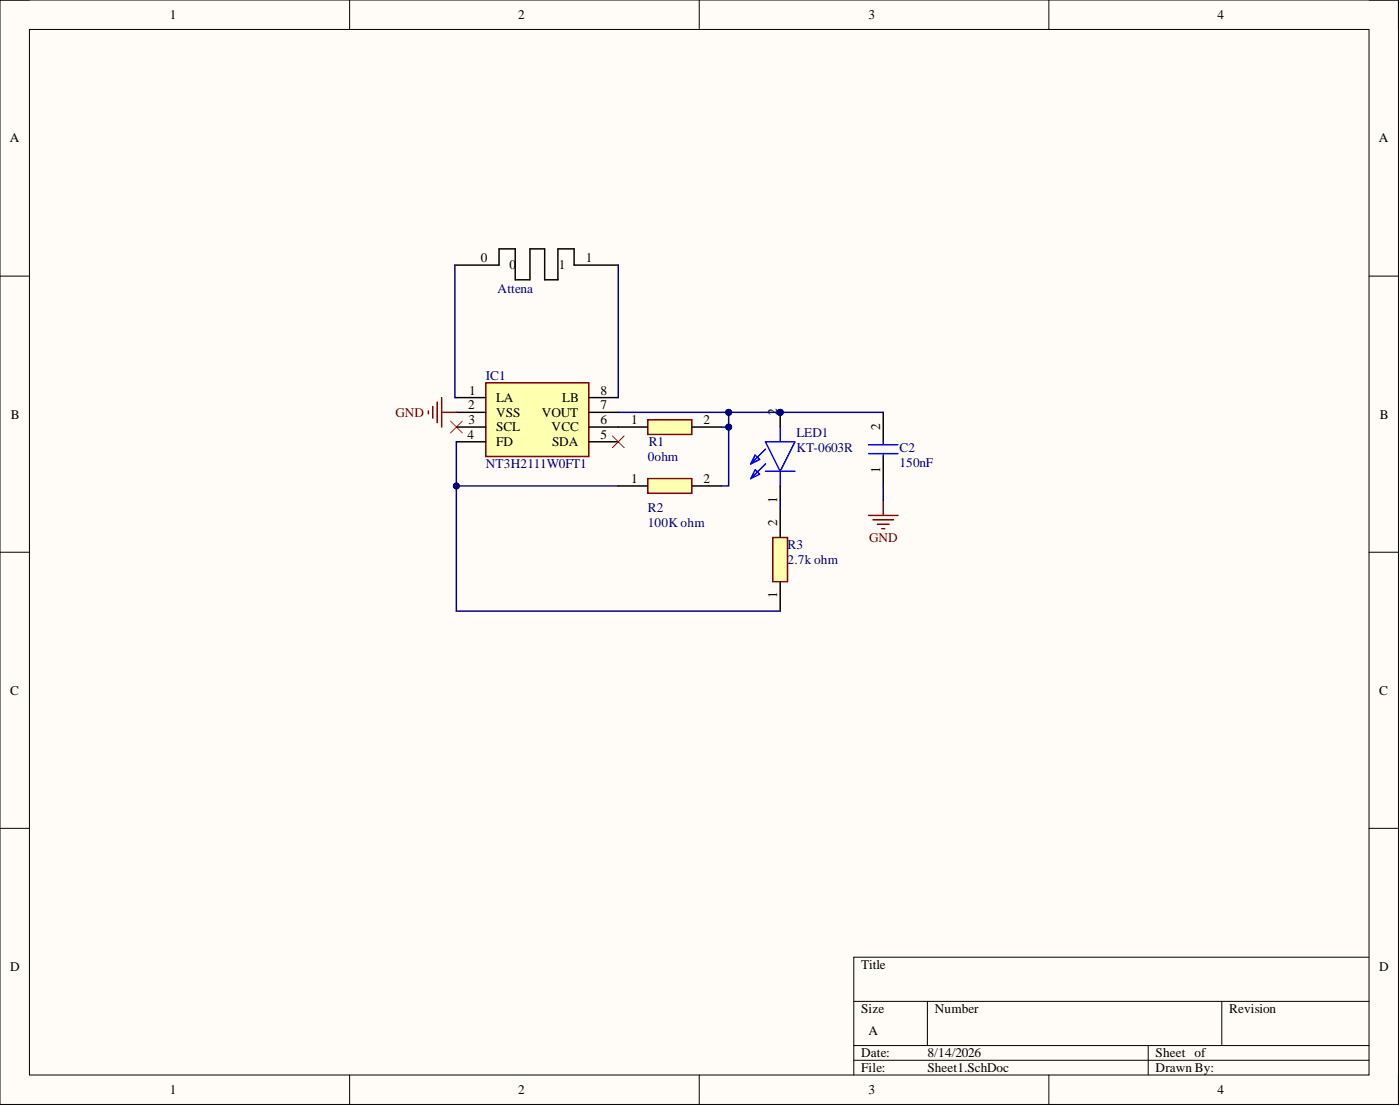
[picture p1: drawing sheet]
<svg xmlns="http://www.w3.org/2000/svg" width="241mm" height="190mm" viewBox="0 0 241 190" stroke-linecap="round" stroke-linejoin="round" font-family="sans-serif">
<defs><g id="words">
<g font-size="2.3">
<text x="29.3" y="3.3">1</text>
<text x="89.3" y="3.3">2</text>
<text x="149.7" y="3.3">3</text>
<text x="209.8" y="3.3">4</text>
<text x="1.7" y="24.5">A</text>
<text x="237.7" y="24.5">A</text>
<text x="82.9" y="45.2">0</text>
<text x="87.8" y="46.4">0</text>
<text x="96.3" y="46.4">1</text>
<text x="101" y="45.2">1</text>
<text x="80.7" y="70.5">2</text>
<text x="80.9" y="68">1</text>
<text x="85.5" y="69.2">LA</text>
<text x="85.5" y="71.8">VSS</text>
<text x="93.4" y="71.8">VOUT</text>
<text x="96.9" y="69.2">LB</text>
<text x="103.5" y="68">8</text>
<text x="103.5" y="70.5">7</text>
<text x="134" y="71.5" transform="rotate(-90 134 71.5)">2</text>
<text x="1.9" y="72.1">B</text>
<text x="80.6" y="75.6">4</text>
<text x="80.8" y="73.1">3</text>
<text x="85.5" y="74.3">SCL</text>
<text x="85.5" y="76.9">FD</text>
<text x="95.1" y="74.3">VCC</text>
<text x="95.1" y="76.9">SDA</text>
<text x="103.5" y="73.1">6</text>
<text x="103.5" y="75.6">5</text>
<text x="108.8" y="73.1">1</text>
<text x="121.3" y="73.1">2</text>
<text x="151.7" y="74.1" transform="rotate(-90 151.7 74.1)">2</text>
<text x="237.8" y="72.1">B</text>
<text x="108.8" y="83.2">1</text>
<text x="121.3" y="83.2">2</text>
<text x="151.7" y="81.5" transform="rotate(-90 151.7 81.5)">1</text>
<text x="134" y="86.6" transform="rotate(-90 134 86.6)">1</text>
<text x="134" y="90.6" transform="rotate(-90 134 90.6)">2</text>
<text x="134" y="103.1" transform="rotate(-90 134 103.1)">1</text>
<text x="1.8" y="119.6">C</text>
<text x="237.7" y="119.6">C</text>
<text x="1.8" y="167.2">D</text>
<text x="148.4" y="166.9">Title</text>
<text x="237.7" y="167.2">D</text>
<text x="148.4" y="174.5">Size</text>
<text x="149.7" y="178.3">A</text>
<text x="161.1" y="174.5">Number</text>
<text x="211.9" y="174.5">Revision</text>
<text x="148.4" y="182.1">Date:</text>
<text x="148.4" y="184.7">File:</text>
<text x="159.8" y="182.1">8/14/2026</text>
<text x="159.8" y="184.7">Sheet1.SchDoc</text>
<text x="199.2" y="182.1">Sheet of</text>
<text x="199.2" y="184.7">Drawn By:</text>
<text x="29.3" y="188.5">1</text>
<text x="89.3" y="188.5">2</text>
<text x="149.7" y="188.5">3</text>
<text x="209.8" y="188.5">4</text>
</g>
<g font-size="2.3" fill="#000080">
<text x="85.8" y="50.5">Attena</text>
<text x="83.7" y="65.4">IC1</text>
<text x="111.8" y="76.9">R1</text>
<text x="137.3" y="75.3">LED1</text>
<text x="137.3" y="77.9">KT-0603R</text>
<text x="155" y="77.9">C2</text>
<text x="83.7" y="80.7">NT3H2111W0FT1</text>
<text x="111.6" y="79.4">0ohm</text>
<text x="155" y="80.4">150nF</text>
<text x="111.6" y="88.3">R2</text>
<text x="111.6" y="90.8">100K ohm</text>
<text x="135.7" y="94.6">R3</text>
<text x="135.7" y="97.1">2.7k ohm</text>
</g>
<g font-size="2.3" fill="#800000">
<text x="68.2" y="71.8">GND</text>
<text x="149.8" y="93.3">GND</text>
</g>
</g></defs>
<path d="M0 0h241v190.2h-241z" fill-rule="evenodd" fill="#fffcf8"/>
<path d="M0 0h241v190.2h-241z" fill="none" stroke="#000" stroke-width=".17"/>
<path d="M5.1 5.1h230.9v180.1h-230.9z" fill-rule="evenodd" fill="#fffcf8"/>
<g fill="none" stroke="#000" stroke-width=".17">
<path d="M0 0h5.1M5.1 5.1h230.9v180.1h-230.9zM60.3 0v5.1M120.5 0v5.1M180.8 0v5.1M236 0h5v5.1M0 47.6h5.1M236 47.6h5M0 95.1h5.1M236 95.1h5M0 142.7h5.1M236 142.7h5"/>
<path d="M147.2 172.5h88.8M159.8 172.5v7.6M210.6 172.5v7.6M236 164.9h-88.8v20.3M60.3 185.2v5M120.5 185.2v5M147.2 180.1h88.8M147.2 182.6h88.8M180.8 185.2v5M197.9 180.1v5.1M241 185.2v5"/>
</g>
<path d="M83.7 65.9h17.8v12.7h-17.8z" fill-rule="evenodd" fill="#ffffb0"/>
<path d="M73.8 70.8v.5M74.6 70v2M75.4 69.2v3.6M76.1 68.5v5.1M76.1 71h2.6M83.7 65.9h17.8v12.7h-17.8z" fill="none" stroke="#800000" stroke-width=".25"/>
<path d="M78.7 68.5h5M78.7 71h5M78.7 73.6h5M78.7 76.1h5M101.5 68.5h5.1M101.5 71h5.1M101.5 73.6h5.1M101.5 76.1h5.1" fill="none" stroke="#000" stroke-width=".25"/>
<path d="M77.6 72.5l2.1 2.1M79.7 72.5l-2.1 2.1M105.5 75.1l2.1 2M107.6 75.1l-2.1 2" fill="none" stroke="#f00" stroke-width=".17"/>
<path d="M111.6 72.3h7.6v2.5h-7.6z" fill-rule="evenodd" fill="#ffffb0"/>
<path d="M111.6 72.3h7.6v2.5h-7.6z" fill="none" stroke="#800000" stroke-width=".25"/>
<path d="M106.6 73.6h5M119.2 73.6h5.1" fill="none" stroke="#000" stroke-width=".25"/>
<path d="M111.6 82.4h7.6v2.6h-7.6z" fill-rule="evenodd" fill="#ffffb0"/>
<path d="M111.6 82.4h7.6v2.6h-7.6z" fill="none" stroke="#800000" stroke-width=".25"/>
<path d="M106.6 83.7h5M119.2 83.7h5.1" fill="none" stroke="#000" stroke-width=".25"/>
<path d="M133.2 92.6h2.5v7.6h-2.5z" fill-rule="evenodd" fill="#ffffb0"/>
<path d="M133.2 92.6h2.5v7.6h-2.5z" fill="none" stroke="#800000" stroke-width=".25"/>
<path d="M134.5 87.5v5.1M134.5 100.2v5.1" fill="none" stroke="#000" stroke-width=".25"/>
<circle cx="134.5" cy="71" r=".51" fill="#000080"/>
<circle cx="134.5" cy="71" r=".51" fill="none" stroke="#000080" stroke-width=".17"/>
<path d="M134.5 71v2.6M134.5 83.7v2.5" fill="none" stroke="#000" stroke-width=".25"/>
<circle cx="134.5" cy="71" r=".51" fill="#000080"/>
<circle cx="134.5" cy="71" r=".51" fill="none" stroke="#000080" stroke-width=".17"/>
<path d="M130.2 78.4l.7 .7-1.5 .8zM131.9 76.1h5.1l-2.5 5.1zM131.9 79.9l-2.5 2.5M131.9 77.4l-2.5 2.5M134.5 73.6v2.5M149.7 78.1h5.1M149.7 76.6h5.1M152.2 76.1v.5M152.2 78.1v.5M130.2 80.9l.7 .8-1.5 .7zM131.9 81.2h5.1M134.5 81.2v2.5" fill="none" stroke="#00f" stroke-width=".25"/>
<path d="M149.7 88.8h5.1M150.5 89.5h3.5M151.2 90.3h2M152 91.1h.5M152.2 86.2v2.6" fill="none" stroke="#800000" stroke-width=".25"/>
<path d="M78.4 45.7h7.6v-2.8h2.8v5.3h2.5v-5.3h2.6v5.3h2.3v-5.3h2.8v2.8h7.6M152.2 71v5.1M152.2 78.6v5.1" fill="none" stroke="#000" stroke-width=".25"/>
<path d="M78.7 76.1v7.6h27.9" fill="none" stroke="#000080" stroke-width=".25"/>
<circle cx="78.7" cy="83.7" r=".51" fill="#000080"/>
<circle cx="78.7" cy="83.7" r=".51" fill="none" stroke="#000080" stroke-width=".17"/>
<path d="M124.3 73.6h1.3" fill="none" stroke="#000080" stroke-width=".25"/>
<circle cx="125.6" cy="73.6" r=".51" fill="#000080"/>
<circle cx="125.6" cy="73.6" r=".51" fill="none" stroke="#000080" stroke-width=".17"/>
<path d="M125.6 71h8.9" fill="none" stroke="#000080" stroke-width=".25"/>
<circle cx="125.6" cy="71" r=".51" fill="#000080"/>
<circle cx="125.6" cy="71" r=".51" fill="none" stroke="#000080" stroke-width=".17"/>
<circle cx="134.5" cy="71" r=".51" fill="#000080"/>
<circle cx="134.5" cy="71" r=".51" fill="none" stroke="#000080" stroke-width=".17"/>
<path d="M78.7 83.7v21.6h55.8M134.5 86.2v1.3" fill="none" stroke="#000080" stroke-width=".25"/>
<circle cx="78.7" cy="83.7" r=".51" fill="#000080"/>
<circle cx="78.7" cy="83.7" r=".51" fill="none" stroke="#000080" stroke-width=".17"/>
<path d="M134.5 71h17.7" fill="none" stroke="#000080" stroke-width=".25"/>
<circle cx="134.5" cy="71" r=".51" fill="#000080"/>
<circle cx="134.5" cy="71" r=".51" fill="none" stroke="#000080" stroke-width=".17"/>
<path d="M106.6 71h19v12.7h-1.3" fill="none" stroke="#000080" stroke-width=".25"/>
<circle cx="125.6" cy="73.6" r=".51" fill="#000080"/>
<circle cx="125.6" cy="73.6" r=".51" fill="none" stroke="#000080" stroke-width=".17"/>
<circle cx="125.6" cy="71" r=".51" fill="#000080"/>
<circle cx="125.6" cy="71" r=".51" fill="none" stroke="#000080" stroke-width=".17"/>
<path d="M78.4 45.7v22.8h.3M106.6 45.7v22.8M152.2 83.7v2.5" fill="none" stroke="#000080" stroke-width=".25"/>
<use href="#words"/>
</svg>
